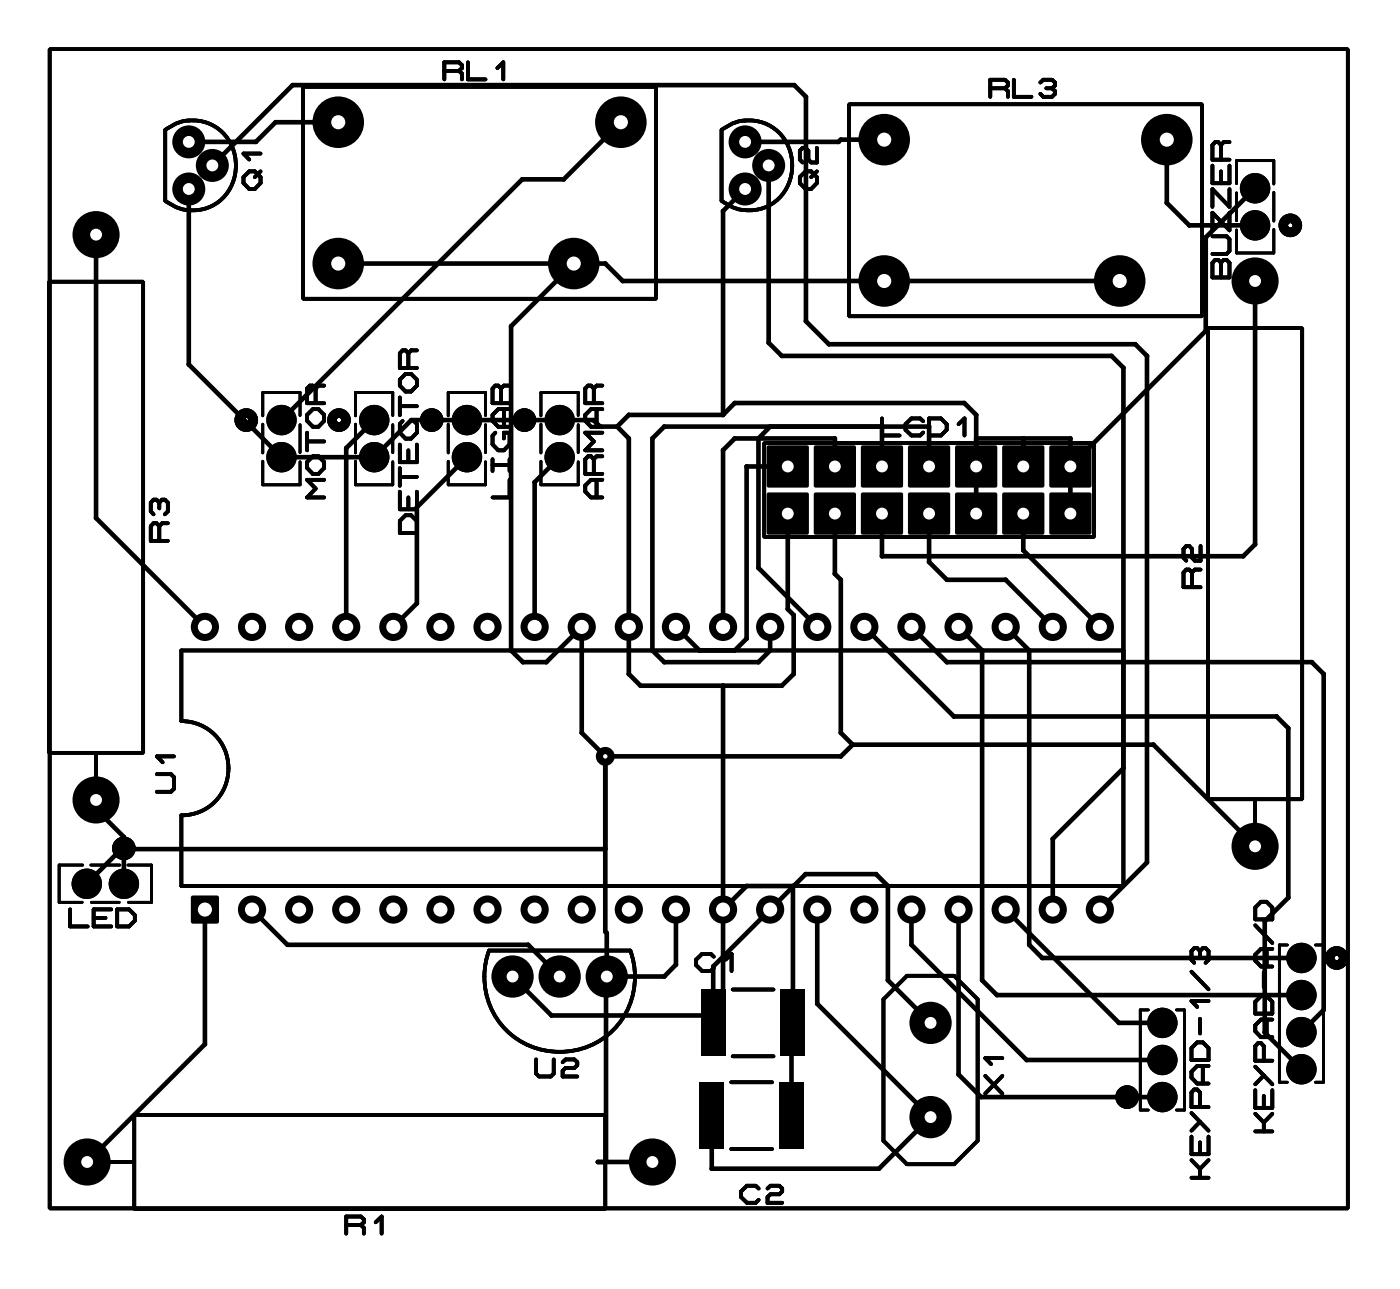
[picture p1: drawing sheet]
<svg xmlns="http://www.w3.org/2000/svg" width="75mm" height="69mm" viewBox="0 0 75 69" stroke-linecap="round" stroke-linejoin="round" font-family="sans-serif">
<path d="M37.7 58.3h1.3v3.6h-1.3zM37.8 53.3h1.3v3.6h-1.3zM42 58.3h1.3v3.6h-1.3zM42.1 53.3h1.3v3.6h-1.3z" fill="#000"/>
<g fill="none" stroke="#000" stroke-width=".2">
<path d="M2.6 15.2h5.1v25.4h-5.1zM2.7 2.6h70v62.5h-70zM5.2 13.9v1.3M8.9 7a2.38 2.38 0 0 1 3.8 1.8 2.38 2.38 0 0 1-3.7 2.1l-.1-.1zM13.1 9.5l.3-.3h.3l.3 .3v.4l-.3 .3h-.3l-.3-.3zM14 9.2l-.3 .3M14 8.3h-.9l.3 .3M16.3 4.7h19.1v11.4h-19.1zM22 19l-.1-.1h-.2l-.1 .1v.8h.9M22 19v.8M22.5 18.9h-.3l-.2 .1M24 3.8h.7"/>
<path d="M24.7 3.8l.2-.1v-.2l-.2-.1h-.7v.9M24.7 3.8l.2 .2v.3M25.2 3.4v.9h1M26.8 3.7l.3-.3v.9M38.9 7a2.38 2.38 0 0 1 3.8 1.8 2.38 2.38 0 0 1-3.7 2.1l-.1-.1zM43.4 9.2h.3l.3 .3v.4l-.3 .3h-.3l-.3-.3v-.4zM44 8v.8h-.3l-.1-.2v-.5l-.2-.1h-.1l-.2 .1v.5l.2 .2M44 9.2l-.3 .3M45.8 5.6h19v11.4h-19zM53.4 4.8h.8M54.2 4.8l.1-.2v-.2l-.1-.1h-.8v.9M54.2 4.8l.1 .1v.3"/>
<path d="M54.7 4.3v.9h.9M56.1 4.4l.2-.1h.4l.2 .1v.2l-.2 .2M56.4 4.8h.3M56.7 4.8l.2 .1v.2l-.2 .1h-.4l-.2-.1M65.1 17.7h5.1v25.4h-5.1zM65.4 8.9v1h.9v-1M65.4 12.7h.7l.2 .2v.6l-.2 .2h-.7M65.5 14h.2l.1 .2 .2-.2h.1l.2 .2v.8h-.9v-.8zM65.8 7.8l-.1-.1h-.2l-.1 .1v.8h.9M65.8 7.8v.8M65.8 9.2v.7M65.8 14.2v.8"/>
<path d="M66.3 10.2v.9l-.9-.9v.9M66.3 11.5v.9l-.9-.9v.9M66.3 7.7h-.3l-.2 .1M67.7 16.4v1.3M8.6 28.4l-.2-.2h-.1l-.2 .2v.8h.9M8.6 27.1l-.2-.2h-.1l-.2 .2v.5l.2 .1M8.6 27.1v.3M8.6 28.4v.8M8.6 27.1l.1-.2h.2l.1 .2v.5l-.1 .1M9 28.2h-.3l-.1 .2M9.8 35.1h50.8v12.7h-50.8v-3.8a2.54 2.54 0 0 0 2.5-2.6 2.54 2.54 0 0 0-2.5-2.5zM16.6 24.9l.3-.3h.3l.3 .3v.3l-.3 .3h-.3l-.3-.3z"/>
<path d="M16.6 22.4l.3-.3h.3l.3 .3v.3l-.3 .3h-.3l-.3-.3zM16.6 23.3v1M16.6 23.8h.9M17 20.9l-.1-.1h-.2l-.1 .1v.8h.9M17 20.9v.8M17.5 25.9h-.9l.4 .4-.4 .5h.9M17.5 20.8h-.3l-.2 .1M21.6 28.1l.3-.3h.3l.3 .3v.6h-.9zM21.6 21.4v1M21.6 24v.9h.9v-.9M21.6 25.2v1M21.6 26.5v1h.9v-1"/>
<path d="M21.6 25.7h.9M21.6 21.9h.9M21.7 22.7l-.1 .2v.4l.3 .3h.3l.3-.3v-.4l-.2-.2M21.9 20.2h.3l.3 .3v.3l-.3 .3h-.3l-.3-.3v-.3zM22 24.3v.6M22 26.8v.7M26.6 24.8v.6M26.6 25.1h.9M26.7 23.3l-.1 .2v.5l.3 .3h.3l.3-.3v-.7h-.3v.3M27 20.9l-.1-.1h-.2l-.1 .1v.8h.9M27 20.9v.8M27.2 22.1v.9"/>
<path d="M27.5 25.9v.9h-.9M27.5 22.1h-.6l-.3 .3v.3l.3 .3h.6M27.5 20.8h-.3l-.2 .1M27.5 24.8v.6M32 20.9l-.1-.1h-.2l-.1 .1v.8h.9M32 24.8l-.1-.2h-.2l-.1 .2v.7h.9M32 20.9v.8M32 24.8v.7M32.2 22.1v.9M32.2 25.9v.9M32.5 25.9h-.6l-.3 .3v.3l.3 .3h.6M32.5 22.1h-.6l-.3 .3v.3l.3 .3h.6"/>
<path d="M32.5 24.6h-.3l-.2 .2M32.5 23.3h-.9l.4 .5-.4 .5h.9M32.5 20.8h-.3l-.2 .1M41.2 23.9h17.8v5.1h-17.8zM47.6 22.6v.9h.9M49.8 22.7l-.2-.1h-.5l-.3 .3v.3l.3 .3h.5l.2-.2M50.1 22.6h.6l.3 .3v.3l-.3 .3h-.6zM51.7 22.9l.3-.3v.9M64.3 30.9l-.2-.2h-.1l-.2 .2v.8h.9M64.3 30.9v.8M64.7 29.4v.8h-.3l-.1-.1v-.5l-.2-.2h-.1l-.2 .2v.5l.2 .1M64.7 30.7h-.3l-.1 .2"/>
<path d="M3.8 49v.9h.9M5 49.5h.7M5.2 40.6v1.3M6 49h-1v.9h1M6.3 49h.7l.3 .3v.3l-.3 .3h-.7zM8.5 41.7h.7l.2 .2v.6l-.2 .2h-.7M9.4 40.8h-.9l.3 .3M26.4 51.2h7.6a4.1 4.1 0 0 1-3.8 5.5 4.1 4.1 0 0 1-3.8-5.5zM28.9 57.1v.8l.2 .1h.6l.2-.1v-.8M30.3 57.3l.2-.2h.5l.1 .2v.1l-.1 .2h-.5l-.2 .1v.3h.8M38.5 51.6l-.2-.2h-.4l-.4 .3v.3l.4 .3h.4l.2-.1M39.1 51.7l.3-.3v.9"/>
<path d="M39.4 58.3h2.2M39.5 56.9h2.2M39.5 53.3h2.2M47.6 53.9l1.3-1.3h2.5l1.3 1.3v7.6l-1.3 1.3h-2.5l-1.3-1.3zM53.1 58l.9 1M54 58l-.9 1M54 57h-.9l.3 .4M64.2 52.4l1 .9M64.6 56.2h.3l.3 .3v.6h-1v-.6zM64.7 51.3v.3M64.7 54.9v.8M64.7 59.7v-.8l-.1-.2h-.2l-.2 .2v.8h1"/>
<path d="M64.7 51.3l.2-.2h.1l.2 .2v.4l-.2 .2M64.7 51.3l-.1-.2h-.2l-.2 .2v.4l.2 .2M64.9 57.5v.9M65.2 54h-1l.4 .3M65.2 57.5h-.6l-.4 .3v.3l.4 .3h.6M67.7 43.1v1.3M67.7 54l.3-.3h.3l.3 .3v.6h-.9zM67.7 58.8v.9h.9v-.9M67.7 57.5l.9 1M67.7 49.9l.9 .9M68 48.6h.3l.3 .3v.7h-.9v-.7zM68.1 57.2v-.8l-.1-.2h-.2l-.1 .2v.8h.9"/>
<path d="M68.1 52.4v.8M68.1 59.1v.6M68.1 58l-.4 .5M68.3 51.2v.9M68.3 55v.9M68.6 51.2h-.6l-.3 .3v.3l.3 .3h.6M68.6 55h-.6l-.3 .3v.3l.3 .3h.6M6 62.6h1.2M7.2 60.1h25.4v5.1h-25.4zM18.7 66h.8M19.5 66l.1-.1v-.2l-.1-.1h-.8v.9M19.5 66l.1 .2v.3"/>
<path d="M20.3 65.9l.3-.3v.9M32.6 62.6h1.3M39.4 61.9h2.2M40.9 64.1l-.2-.2h-.4l-.3 .3v.3l.3 .3h.4l.2-.1M41.4 64.1l.1-.2h.5l.2 .2v.1l-.2 .2h-.5l-.1 .1v.3h.8M64.2 63.5h1M64.2 62.5l.5 .5M64.2 61.3v.9h1v-.9M64.2 60l1 1M64.7 61.6v.6M64.7 63v.5M64.7 60.5l-.5 .5"/>
<path d="M65.2 62.5l-.5 .5M67.7 61h.9M67.7 60l.4 .5M68.1 60.5v.5M68.6 60l-.5 .5"/>
</g>
<g fill="none" stroke="#000" stroke-width=".51">
<circle cx="69.6" cy="12.1" r=".38"/>
<circle cx="13.3" cy="22.6" r=".38"/>
<circle cx="18.3" cy="22.6" r=".38"/>
<circle cx="23.3" cy="22.6" r=".38"/>
<circle cx="28.3" cy="22.6" r=".38"/>
<circle cx="6.7" cy="45.7" r=".38"/>
<circle cx="60.8" cy="59.1" r=".38"/>
<circle cx="72.1" cy="51.6" r=".38"/>
</g>
<g fill="none" stroke="#000" stroke-width=".15">
<path d="M66.7 9.9v-1.2h2v1.2M66.7 10.4v1.5M68.7 10.4v1.5M68.7 12.4v1.2h-2v-1.2M14.2 24.9v1.2h2v-1.2M14.2 22.9v1.5M16.2 22.4v-1.2h-2v1.2M16.2 22.9v1.5M19.2 24.9v1.2h2v-1.2M19.2 22.9v1.5M21.2 22.4v-1.2h-2v1.2M21.2 22.9v1.5"/>
<path d="M24.2 24.9v1.2h2v-1.2M24.2 22.9v1.5M26.2 22.4v-1.2h-2v1.2M26.2 22.9v1.5M29.2 22.9v1.5M29.2 24.9v1.2h2v-1.2M31.2 22.4v-1.2h-2v1.2M31.2 22.9v1.5M4.5 46.6h-1.3v2h1.2M4.9 46.6h1.6M4.9 48.6h1.5M6.9 46.6h1.3v2h-1.3"/>
<path d="M61.9 54.4h-.4v5.4h.4M63.4 54.4h.5v5.4h-.5M69.4 50.9h-.4v7.4h.4M70.9 50.9h.5v7.4h-.5"/>
</g>
<g fill="#000">
<path d="M41.4 26.6h2.2v2.2h-2.2z" fill-rule="evenodd"/>
<path d="M41.4 24h2.2v2.3h-2.2z" fill-rule="evenodd"/>
<path d="M43.9 26.6h2.2v2.2h-2.2z" fill-rule="evenodd"/>
<path d="M43.9 24h2.2v2.3h-2.2z" fill-rule="evenodd"/>
<path d="M46.4 26.6h2.3v2.2h-2.3z" fill-rule="evenodd"/>
<path d="M46.4 24h2.3v2.3h-2.3z" fill-rule="evenodd"/>
<path d="M49 26.6h2.2v2.2h-2.2z" fill-rule="evenodd"/>
<path d="M49 24h2.2v2.3h-2.2z" fill-rule="evenodd"/>
<path d="M51.5 26.6h2.2v2.2h-2.2z" fill-rule="evenodd"/>
<path d="M51.5 24h2.2v2.3h-2.2z" fill-rule="evenodd"/>
<path d="M54.1 26.6h2.2v2.2h-2.2z" fill-rule="evenodd"/>
<path d="M54.1 24h2.2v2.3h-2.2z" fill-rule="evenodd"/>
<path d="M56.6 26.6h2.2v2.2h-2.2z" fill-rule="evenodd"/>
<path d="M56.6 24h2.2v2.3h-2.2z" fill-rule="evenodd"/>
<path d="M10.3 48.3h1.5v1.5h-1.5z" fill-rule="evenodd"/>
<path d="M37.7 58.3h1.3v3.6h-1.3z" fill-rule="evenodd"/>
<path d="M37.8 53.3h1.3v3.6h-1.3z" fill-rule="evenodd"/>
<path d="M42 58.3h1.3v3.6h-1.3z" fill-rule="evenodd"/>
<path d="M42.1 53.3h1.3v3.6h-1.3z" fill-rule="evenodd"/>
<circle cx="5.2" cy="12.7" r="1.27"/>
<circle cx="10.2" cy="7.7" r=".89"/>
<circle cx="10.2" cy="10.2" r=".89"/>
<circle cx="10.2" cy="19.6" r=".12"/>
<circle cx="11.4" cy="8.9" r=".89"/>
<circle cx="13.8" cy="7.6" r=".12"/>
<circle cx="14.9" cy="6.6" r=".12"/>
<circle cx="15.8" cy="4.6" r=".12"/>
<circle cx="18.2" cy="6.6" r="1.39"/>
<circle cx="18.2" cy="14.2" r="1.39"/>
<circle cx="27.6" cy="17.6" r=".12"/>
<circle cx="28.2" cy="9.7" r=".12"/>
<circle cx="30.4" cy="9.7" r=".12"/>
<circle cx="30.9" cy="14.2" r="1.39"/>
<circle cx="32.6" cy="14.2" r=".12"/>
<circle cx="33.5" cy="6.6" r="1.39"/>
<circle cx="33.6" cy="15.1" r=".12"/>
<circle cx="39" cy="11.4" r=".12"/>
<circle cx="40.2" cy="10.2" r=".89"/>
<circle cx="40.2" cy="7.7" r=".89"/>
<circle cx="41.4" cy="8.9" r=".89"/>
<circle cx="41.4" cy="18.5" r=".12"/>
<circle cx="42.2" cy="19.2" r=".12"/>
<circle cx="42.8" cy="4.6" r=".12"/>
<circle cx="43.5" cy="17.3" r=".12"/>
<circle cx="43.5" cy="5.2" r=".12"/>
<circle cx="44.7" cy="18.6" r=".12"/>
<circle cx="45.2" cy="7.6" r=".12"/>
<circle cx="45.3" cy="7.5" r=".12"/>
<circle cx="47.7" cy="7.5" r="1.39"/>
<circle cx="47.7" cy="15.2" r="1.39"/>
<circle cx="59.9" cy="19.2" r=".12"/>
<circle cx="60.4" cy="15.2" r="1.39"/>
<circle cx="60.6" cy="19.8" r=".12"/>
<circle cx="61.2" cy="18.6" r=".12"/>
<circle cx="61.8" cy="19.2" r=".12"/>
<circle cx="62.9" cy="7.5" r="1.39"/>
<circle cx="62.9" cy="10.9" r=".12"/>
<circle cx="64.1" cy="12.1" r=".12"/>
<circle cx="65" cy="17.8" r=".12"/>
<circle cx="65" cy="12.8" r=".12"/>
<circle cx="67.7" cy="15.2" r="1.27"/>
<circle cx="67.7" cy="12.2" r=".82"/>
<circle cx="67.7" cy="10.2" r=".82"/>
<circle cx="5.2" cy="27.9" r=".12"/>
<circle cx="11" cy="33.8" r=".76"/>
<circle cx="13.6" cy="33.8" r=".76"/>
<circle cx="15.2" cy="22.7" r=".82"/>
<circle cx="15.2" cy="24.7" r=".82"/>
<circle cx="16.1" cy="33.8" r=".76"/>
<circle cx="18.7" cy="33.8" r=".76"/>
<circle cx="18.7" cy="24.2" r=".12"/>
<circle cx="20.2" cy="22.7" r=".82"/>
<circle cx="20.2" cy="24.7" r=".82"/>
<circle cx="21.2" cy="33.8" r=".76"/>
<circle cx="22.2" cy="22.6" r=".12"/>
<circle cx="22.5" cy="32.5" r=".12"/>
<circle cx="22.5" cy="27.3" r=".12"/>
<circle cx="23.7" cy="33.8" r=".76"/>
<circle cx="25.2" cy="22.7" r=".82"/>
<circle cx="25.2" cy="24.7" r=".82"/>
<circle cx="26.3" cy="33.8" r=".76"/>
<circle cx="27.6" cy="35.1" r=".12"/>
<circle cx="28.2" cy="35.7" r=".12"/>
<circle cx="28.8" cy="33.8" r=".76"/>
<circle cx="28.8" cy="26" r=".12"/>
<circle cx="29.5" cy="35.7" r=".12"/>
<circle cx="30.2" cy="22.7" r=".82"/>
<circle cx="30.2" cy="24.7" r=".82"/>
<circle cx="31.4" cy="33.8" r=".76"/>
<circle cx="31.4" cy="39.5" r=".12"/>
<circle cx="32" cy="22.6" r=".12"/>
<circle cx="32.4" cy="23" r=".12"/>
<circle cx="33.3" cy="23" r=".12"/>
<circle cx="33.9" cy="33.8" r=".76"/>
<circle cx="33.9" cy="23.6" r=".12"/>
<circle cx="33.9" cy="36.3" r=".12"/>
<circle cx="33.9" cy="22.4" r=".12"/>
<circle cx="34.5" cy="37" r=".12"/>
<circle cx="35.2" cy="23.6" r=".12"/>
<circle cx="35.2" cy="35.1" r=".12"/>
<circle cx="35.8" cy="23" r=".12"/>
<circle cx="35.8" cy="35.7" r=".12"/>
<circle cx="36.4" cy="33.8" r=".76"/>
<circle cx="37.7" cy="35.1" r=".12"/>
<circle cx="39" cy="33.8" r=".76"/>
<circle cx="39" cy="22.4" r=".12"/>
<circle cx="39" cy="37" r=".12"/>
<circle cx="39" cy="24.3" r=".12"/>
<circle cx="39.6" cy="23.6" r=".12"/>
<circle cx="39.6" cy="35.1" r=".12"/>
<circle cx="39.6" cy="21.7" r=".12"/>
<circle cx="40.3" cy="25.1" r=".12"/>
<circle cx="40.3" cy="34.4" r=".12"/>
<circle cx="40.9" cy="35.7" r=".12"/>
<circle cx="40.9" cy="23.6" r=".12"/>
<circle cx="40.9" cy="30.6" r=".12"/>
<circle cx="41.5" cy="33.8" r=".76"/>
<circle cx="41.5" cy="23" r=".12"/>
<circle cx="41.5" cy="35.1" r=".12"/>
<circle cx="42.2" cy="37" r=".12"/>
<circle cx="42.5" cy="32.8" r=".12"/>
<circle cx="42.8" cy="33.2" r=".12"/>
<circle cx="42.8" cy="36.3" r=".12"/>
<circle cx="44.1" cy="33.8" r=".76"/>
<circle cx="45" cy="23.6" r=".12"/>
<circle cx="45" cy="30.9" r=".12"/>
<circle cx="45.3" cy="31.3" r=".12"/>
<circle cx="45.3" cy="39.5" r=".12"/>
<circle cx="46.6" cy="33.8" r=".76"/>
<circle cx="47.6" cy="23" r=".12"/>
<circle cx="47.6" cy="30" r=".12"/>
<circle cx="49.1" cy="33.8" r=".76"/>
<circle cx="50.1" cy="23" r=".12"/>
<circle cx="50.1" cy="30.3" r=".12"/>
<circle cx="51.1" cy="31.3" r=".12"/>
<circle cx="51.1" cy="35.7" r=".12"/>
<circle cx="51.4" cy="38.6" r=".12"/>
<circle cx="51.7" cy="33.8" r=".76"/>
<circle cx="52" cy="21.7" r=".12"/>
<circle cx="52.6" cy="22.4" r=".12"/>
<circle cx="52.6" cy="23.6" r=".12"/>
<circle cx="53" cy="35.1" r=".12"/>
<circle cx="54.2" cy="33.8" r=".76"/>
<circle cx="54.2" cy="31.3" r=".12"/>
<circle cx="55.2" cy="23.6" r=".12"/>
<circle cx="55.2" cy="29.7" r=".12"/>
<circle cx="55.5" cy="35.1" r=".12"/>
<circle cx="56.8" cy="33.8" r=".76"/>
<circle cx="57.7" cy="23.6" r=".12"/>
<circle cx="59.3" cy="33.8" r=".76"/>
<circle cx="67" cy="30" r=".12"/>
<circle cx="67.7" cy="29.3" r=".12"/>
<circle cx="68.8" cy="38.6" r=".12"/>
<circle cx="69.5" cy="39.3" r=".12"/>
<circle cx="70.7" cy="35.7" r=".12"/>
<circle cx="71.4" cy="36.3" r=".12"/>
<circle cx="4.7" cy="47.7" r=".82"/>
<circle cx="4.7" cy="43.1" r=".12"/>
<circle cx="5.2" cy="43.1" r="1.27"/>
<circle cx="6.5" cy="45.8" r=".12"/>
<circle cx="6.7" cy="47.7" r=".82"/>
<circle cx="6.7" cy="45.1" r=".12"/>
<circle cx="11" cy="56.3" r=".12"/>
<circle cx="13.6" cy="49" r=".76"/>
<circle cx="15.5" cy="50.9" r=".12"/>
<circle cx="16.1" cy="49" r=".76"/>
<circle cx="18.7" cy="49" r=".76"/>
<circle cx="21.2" cy="49" r=".76"/>
<circle cx="23.7" cy="49" r=".76"/>
<circle cx="26.3" cy="49" r=".76"/>
<circle cx="27.6" cy="52.7" r="1.14"/>
<circle cx="28.5" cy="50.9" r=".12"/>
<circle cx="28.8" cy="49" r=".76"/>
<circle cx="29.7" cy="54.7" r=".12"/>
<circle cx="30.2" cy="52.7" r="1.14"/>
<circle cx="31.4" cy="49" r=".76"/>
<circle cx="32.6" cy="40.8" r=".51"/>
<circle cx="32.6" cy="40.8" r=".38"/>
<circle cx="32.6" cy="50.2" r=".12"/>
<circle cx="32.6" cy="45.8" r=".12"/>
<circle cx="32.7" cy="52.6" r=".12"/>
<circle cx="32.7" cy="52.7" r="1.14"/>
<circle cx="32.7" cy="50.3" r=".12"/>
<circle cx="33.9" cy="49" r=".76"/>
<circle cx="35.8" cy="52.6" r=".12"/>
<circle cx="36.4" cy="49" r=".76"/>
<circle cx="36.4" cy="52" r=".12"/>
<circle cx="38.4" cy="54.7" r=".12"/>
<circle cx="38.5" cy="52.1" r=".12"/>
<circle cx="39" cy="49" r=".76"/>
<circle cx="39" cy="54.1" r=".12"/>
<circle cx="40.3" cy="47.8" r=".12"/>
<circle cx="41.5" cy="49" r=".76"/>
<circle cx="42.7" cy="55.1" r=".12"/>
<circle cx="42.8" cy="47.8" r=".12"/>
<circle cx="43.4" cy="47.1" r=".12"/>
<circle cx="44.1" cy="49" r=".76"/>
<circle cx="44.1" cy="54.1" r=".12"/>
<circle cx="45.3" cy="40.8" r=".12"/>
<circle cx="46" cy="40.1" r=".12"/>
<circle cx="46.6" cy="49" r=".76"/>
<circle cx="47.2" cy="47.1" r=".12"/>
<circle cx="47.9" cy="47.8" r=".12"/>
<circle cx="47.9" cy="52.8" r=".12"/>
<circle cx="49.1" cy="49" r=".76"/>
<circle cx="49.1" cy="50.9" r=".12"/>
<circle cx="50.2" cy="55.2" r="1.14"/>
<circle cx="51.7" cy="49" r=".76"/>
<circle cx="51.7" cy="57.9" r=".12"/>
<circle cx="52.9" cy="59.1" r=".12"/>
<circle cx="53" cy="52.8" r=".12"/>
<circle cx="53.8" cy="53.6" r=".12"/>
<circle cx="54.2" cy="49" r=".76"/>
<circle cx="55.4" cy="57.1" r=".12"/>
<circle cx="55.5" cy="50.9" r=".12"/>
<circle cx="56.2" cy="51.6" r=".12"/>
<circle cx="56.8" cy="49" r=".76"/>
<circle cx="56.8" cy="45.2" r=".12"/>
<circle cx="59.3" cy="49" r=".76"/>
<circle cx="60.3" cy="55.1" r=".12"/>
<circle cx="60.6" cy="41.4" r=".12"/>
<circle cx="61.8" cy="46.5" r=".12"/>
<circle cx="62.2" cy="40.1" r=".12"/>
<circle cx="62.7" cy="57.2" r=".82"/>
<circle cx="62.7" cy="59.2" r=".82"/>
<circle cx="62.7" cy="55.2" r=".82"/>
<circle cx="67.7" cy="45.6" r="1.27"/>
<circle cx="68.2" cy="49.7" r=".12"/>
<circle cx="68.2" cy="55.7" r=".12"/>
<circle cx="69.5" cy="48.4" r=".12"/>
<circle cx="70.2" cy="51.7" r=".82"/>
<circle cx="70.2" cy="53.7" r=".82"/>
<circle cx="70.2" cy="55.7" r=".82"/>
<circle cx="70.2" cy="57.7" r=".82"/>
<circle cx="71.4" cy="54.4" r=".12"/>
<circle cx="4.7" cy="62.7" r="1.27"/>
<circle cx="32.2" cy="62.6" r=".12"/>
<circle cx="32.7" cy="62.6" r=".12"/>
<circle cx="35.2" cy="62.7" r="1.27"/>
<circle cx="38.4" cy="63" r=".12"/>
<circle cx="47.4" cy="63" r=".12"/>
<circle cx="50.2" cy="60.2" r="1.14"/>
</g>
<g fill="none" stroke="#000" stroke-width=".25">
<path d="M5.2 12.6v15.3l5.8 5.9M10.2 10.2v9.4l5 5h5l2-2h9.8l.4 .4h.9M11.4 8.9l4.4-4.3h27l.7 .6v12.1l1.2 1.3h16.5l.6 .6v27.3l-2.5 2.5M18.2 6.6h-3.3l-1.1 1h-3.6M18.2 14.2h14.4l1 .9h26.8M30.9 14.2l-3.3 3.4v17.5l.6 .6h1.3l1.9-1.9v5.7l1.2 1.3M33.5 6.6l-3.1 3.1h-2.2l-13 12.9M40.2 10.2l-1.2 1.2v11M41.4 8.9v9.6l.8 .7h17.7l.7 .6v21.6l-3.8 3.8v3.8M47.7 7.5h-2.4l-.1 .1h-5M62.9 7.5v3.4l1.2 1.2h3.6M67.7 15.1v14.2l-.7 .7h-19.4v-2.3"/>
<path d="M67.7 10.1l-2.7 2.7v5l-7.3 7.3M20.2 22.6l-1.5 1.6v9.6M25.2 24.6l-2.7 2.7v5.2l-1.3 1.3M30.2 24.6l-1.4 1.4v7.8M33.3 23l.6 .6v12.7l.6 .7h7.7l.6-.7v-3.1l-.3-.4v-5.1M39 22.4l.6-.7h12.4l.6 .7v5.3M39 37v17.1l-.6 .6h-8.7l-2.1-2.1M39 22.4h-5.1l-.6 .6M41.5 23l-.6 .6v7l3.2 3.2M42.5 25.1h-2.2v9.3l-.7 .7h-1.9l-1.3-1.3M45 25.1v-1.5h-5.4l-.6 .7v9.5M45 27.7v3.2l.3 .4v8.2l.7 .6"/>
<path d="M46.6 33.8l4.8 4.8h17.4l.7 .7v9.1l-1.3 1.3v6l2 1.9M47.6 23v2.1M49.1 33.8l2 1.9h19.6l.7 .6v18.1l-1.2 1.2M50.1 25.1v-2.1h-14.3l-.6 .6v11.5l.6 .6h5.1l.6-.6v-1.3M50.1 27.7v2.6l1 1h3.1l2.6 2.5M51.7 33.8l1.3 1.3v17.7l.8 .8h16.4M52.6 23.6h5.1v4.1M54.2 33.8l1.3 1.3v15.8l.7 .7h14M55.2 23.6v1.5M55.2 27.7v2l4.1 4.1M5.2 43.1h-.5l2 2v2.5M11 49v7.3l-6.3 6.3"/>
<path d="M13.6 49l1.9 1.9h13l1.7 1.7M32.6 40.8v9.4l.1 .1v2.3M32.6 45.8h-26.1l-1.8 1.8M36.4 49v3l-.6 .6h-3.1v10M38.5 55.1v-3l4.9-5h3.8l.7 .7v5l2.3 2.3M39 49l1.3-1.2h2.5l-.1 12.3M44.1 49v5.1l6.1 6.1-2.8 2.8h-9v-2.9M46 40.1h16.2l5.5 5.5M46 40.1l-.7 .7h-12.7M49.1 49v1.9l6.3 6.2h7.3M51.7 49v8.9l1.2 1.2h9.8M54.2 49l6.1 6.1h2.4"/>
<path d="M32.2 62.6h3"/>
</g>
<circle cx="32.6" cy="40.8" r=".12" fill="#fff"/>
<path d="M10.4 48.4h1.3v1.3h-1.3z" fill="#000"/>
<circle cx="11" cy="49" r=".38" fill="#fff"/>
<circle cx="13.6" cy="49" r=".63" fill="#000"/>
<circle cx="13.6" cy="49" r=".38" fill="#fff"/>
<circle cx="16.1" cy="49" r=".63" fill="#000"/>
<circle cx="16.1" cy="49" r=".38" fill="#fff"/>
<circle cx="18.7" cy="49" r=".63" fill="#000"/>
<circle cx="18.7" cy="49" r=".38" fill="#fff"/>
<circle cx="21.2" cy="49" r=".63" fill="#000"/>
<circle cx="21.2" cy="49" r=".38" fill="#fff"/>
<circle cx="23.7" cy="49" r=".63" fill="#000"/>
<circle cx="23.7" cy="49" r=".38" fill="#fff"/>
<circle cx="26.3" cy="49" r=".63" fill="#000"/>
<circle cx="26.3" cy="49" r=".38" fill="#fff"/>
<circle cx="28.8" cy="49" r=".63" fill="#000"/>
<circle cx="28.8" cy="49" r=".38" fill="#fff"/>
<circle cx="31.4" cy="49" r=".63" fill="#000"/>
<circle cx="31.4" cy="49" r=".38" fill="#fff"/>
<circle cx="33.9" cy="49" r=".63" fill="#000"/>
<circle cx="33.9" cy="49" r=".38" fill="#fff"/>
<circle cx="36.4" cy="49" r=".63" fill="#000"/>
<circle cx="36.4" cy="49" r=".38" fill="#fff"/>
<circle cx="39" cy="49" r=".63" fill="#000"/>
<circle cx="39" cy="49" r=".38" fill="#fff"/>
<circle cx="41.5" cy="49" r=".63" fill="#000"/>
<circle cx="41.5" cy="49" r=".38" fill="#fff"/>
<circle cx="44.1" cy="49" r=".63" fill="#000"/>
<circle cx="44.1" cy="49" r=".38" fill="#fff"/>
<circle cx="46.6" cy="49" r=".63" fill="#000"/>
<circle cx="46.6" cy="49" r=".38" fill="#fff"/>
<circle cx="49.1" cy="49" r=".63" fill="#000"/>
<circle cx="49.1" cy="49" r=".38" fill="#fff"/>
<circle cx="51.7" cy="49" r=".63" fill="#000"/>
<circle cx="51.7" cy="49" r=".38" fill="#fff"/>
<circle cx="54.2" cy="49" r=".63" fill="#000"/>
<circle cx="54.2" cy="49" r=".38" fill="#fff"/>
<circle cx="56.8" cy="49" r=".63" fill="#000"/>
<circle cx="56.8" cy="49" r=".38" fill="#fff"/>
<circle cx="59.3" cy="49" r=".63" fill="#000"/>
<circle cx="59.3" cy="49" r=".38" fill="#fff"/>
<circle cx="59.3" cy="33.8" r=".63" fill="#000"/>
<circle cx="59.3" cy="33.8" r=".38" fill="#fff"/>
<circle cx="56.8" cy="33.8" r=".63" fill="#000"/>
<circle cx="56.8" cy="33.8" r=".38" fill="#fff"/>
<circle cx="54.2" cy="33.8" r=".63" fill="#000"/>
<circle cx="54.2" cy="33.8" r=".38" fill="#fff"/>
<circle cx="51.7" cy="33.8" r=".63" fill="#000"/>
<circle cx="51.7" cy="33.8" r=".38" fill="#fff"/>
<circle cx="49.1" cy="33.8" r=".63" fill="#000"/>
<circle cx="49.1" cy="33.8" r=".38" fill="#fff"/>
<circle cx="46.6" cy="33.8" r=".63" fill="#000"/>
<circle cx="46.6" cy="33.8" r=".38" fill="#fff"/>
<circle cx="44.1" cy="33.8" r=".63" fill="#000"/>
<circle cx="44.1" cy="33.8" r=".38" fill="#fff"/>
<circle cx="41.5" cy="33.8" r=".63" fill="#000"/>
<circle cx="41.5" cy="33.8" r=".38" fill="#fff"/>
<circle cx="39" cy="33.8" r=".63" fill="#000"/>
<circle cx="39" cy="33.8" r=".38" fill="#fff"/>
<circle cx="36.4" cy="33.8" r=".63" fill="#000"/>
<circle cx="36.4" cy="33.8" r=".38" fill="#fff"/>
<circle cx="33.9" cy="33.8" r=".63" fill="#000"/>
<circle cx="33.9" cy="33.8" r=".38" fill="#fff"/>
<circle cx="31.4" cy="33.8" r=".63" fill="#000"/>
<circle cx="31.4" cy="33.8" r=".38" fill="#fff"/>
<circle cx="28.8" cy="33.8" r=".63" fill="#000"/>
<circle cx="28.8" cy="33.8" r=".38" fill="#fff"/>
<circle cx="26.3" cy="33.8" r=".63" fill="#000"/>
<circle cx="26.3" cy="33.8" r=".38" fill="#fff"/>
<circle cx="23.7" cy="33.8" r=".63" fill="#000"/>
<circle cx="23.7" cy="33.8" r=".38" fill="#fff"/>
<circle cx="21.2" cy="33.8" r=".63" fill="#000"/>
<circle cx="21.2" cy="33.8" r=".38" fill="#fff"/>
<circle cx="18.7" cy="33.8" r=".63" fill="#000"/>
<circle cx="18.7" cy="33.8" r=".38" fill="#fff"/>
<circle cx="16.1" cy="33.8" r=".63" fill="#000"/>
<circle cx="16.1" cy="33.8" r=".38" fill="#fff"/>
<circle cx="13.6" cy="33.8" r=".63" fill="#000"/>
<circle cx="13.6" cy="33.8" r=".38" fill="#fff"/>
<circle cx="11" cy="33.8" r=".63" fill="#000"/>
<circle cx="11" cy="33.8" r=".38" fill="#fff"/>
<circle cx="35.2" cy="62.7" r="1.14" fill="#000"/>
<circle cx="35.2" cy="62.6" r=".32" fill="#fff"/>
<circle cx="4.7" cy="62.7" r="1.14" fill="#000"/>
<circle cx="4.7" cy="62.6" r=".32" fill="#fff"/>
<circle cx="18.2" cy="14.2" r="1.27" fill="#000"/>
<circle cx="18.2" cy="14.2" r=".38" fill="#fff"/>
<circle cx="18.2" cy="6.6" r="1.27" fill="#000"/>
<circle cx="18.2" cy="6.6" r=".38" fill="#fff"/>
<circle cx="33.5" cy="6.6" r="1.27" fill="#000"/>
<circle cx="33.5" cy="6.6" r=".38" fill="#fff"/>
<circle cx="30.9" cy="14.2" r="1.27" fill="#000"/>
<circle cx="30.9" cy="14.2" r=".38" fill="#fff"/>
<circle cx="47.7" cy="15.2" r="1.27" fill="#000"/>
<circle cx="47.7" cy="15.1" r=".38" fill="#fff"/>
<circle cx="47.7" cy="7.5" r="1.27" fill="#000"/>
<circle cx="47.7" cy="7.5" r=".38" fill="#fff"/>
<circle cx="62.9" cy="7.5" r="1.27" fill="#000"/>
<circle cx="62.9" cy="7.5" r=".38" fill="#fff"/>
<circle cx="60.4" cy="15.2" r="1.27" fill="#000"/>
<circle cx="60.4" cy="15.1" r=".38" fill="#fff"/>
<circle cx="67.7" cy="45.6" r="1.14" fill="#000"/>
<circle cx="67.7" cy="45.6" r=".32" fill="#fff"/>
<circle cx="67.7" cy="15.2" r="1.14" fill="#000"/>
<circle cx="67.7" cy="15.1" r=".32" fill="#fff"/>
<path d="M41.5 26.7h2v2h-2z" fill="#000"/>
<circle cx="42.5" cy="27.7" r=".32" fill="#fff"/>
<path d="M44 26.7h2v2h-2z" fill="#000"/>
<circle cx="45" cy="27.7" r=".32" fill="#fff"/>
<path d="M46.5 26.7h2.1v2h-2.1z" fill="#000"/>
<circle cx="47.6" cy="27.7" r=".32" fill="#fff"/>
<path d="M49.1 26.7h2v2h-2z" fill="#000"/>
<circle cx="50.1" cy="27.7" r=".32" fill="#fff"/>
<path d="M51.6 26.7h2v2h-2z" fill="#000"/>
<circle cx="52.6" cy="27.7" r=".32" fill="#fff"/>
<path d="M54.2 26.7h2v2h-2z" fill="#000"/>
<circle cx="55.2" cy="27.7" r=".32" fill="#fff"/>
<path d="M56.7 26.7h2v2h-2z" fill="#000"/>
<circle cx="57.7" cy="27.7" r=".32" fill="#fff"/>
<path d="M56.7 24.1h2v2.1h-2z" fill="#000"/>
<circle cx="57.7" cy="25.1" r=".32" fill="#fff"/>
<path d="M54.2 24.1h2v2.1h-2z" fill="#000"/>
<circle cx="55.2" cy="25.1" r=".32" fill="#fff"/>
<path d="M51.6 24.1h2v2.1h-2z" fill="#000"/>
<circle cx="52.6" cy="25.1" r=".32" fill="#fff"/>
<path d="M49.1 24.1h2v2.1h-2z" fill="#000"/>
<circle cx="50.1" cy="25.1" r=".32" fill="#fff"/>
<path d="M46.5 24.1h2.1v2.1h-2.1z" fill="#000"/>
<circle cx="47.6" cy="25.1" r=".32" fill="#fff"/>
<path d="M44 24.1h2v2.1h-2z" fill="#000"/>
<circle cx="45" cy="25.1" r=".32" fill="#fff"/>
<path d="M41.5 24.1h2v2.1h-2z" fill="#000"/>
<circle cx="42.5" cy="25.1" r=".32" fill="#fff"/>
<circle cx="5.2" cy="12.7" r="1.14" fill="#000"/>
<circle cx="5.2" cy="12.6" r=".32" fill="#fff"/>
<circle cx="5.2" cy="43.1" r="1.14" fill="#000"/>
<circle cx="5.2" cy="43.1" r=".32" fill="#fff"/>
<circle cx="50.2" cy="55.2" r="1.01" fill="#000"/>
<circle cx="50.2" cy="55.1" r=".32" fill="#fff"/>
<circle cx="50.2" cy="60.2" r="1.01" fill="#000"/>
<circle cx="50.2" cy="60.2" r=".32" fill="#fff"/>
<circle cx="32.7" cy="52.7" r="1.01" fill="#000"/>
<circle cx="32.7" cy="52.6" r=".32" fill="#fff"/>
<circle cx="30.2" cy="52.7" r="1.01" fill="#000"/>
<circle cx="30.2" cy="52.6" r=".32" fill="#fff"/>
<circle cx="27.6" cy="52.7" r="1.01" fill="#000"/>
<circle cx="27.6" cy="52.6" r=".32" fill="#fff"/>
<g fill="#000">
<circle cx="10.2" cy="7.7" r=".76"/>
<circle cx="70.2" cy="51.7" r=".7"/>
<circle cx="70.2" cy="57.7" r=".7"/>
<circle cx="70.2" cy="53.7" r=".7"/>
<circle cx="70.2" cy="55.7" r=".7"/>
</g>
<circle cx="10.2" cy="7.6" r=".32" fill="#fff"/>
<circle cx="11.4" cy="8.9" r=".76" fill="#000"/>
<circle cx="11.4" cy="8.9" r=".32" fill="#fff"/>
<circle cx="10.2" cy="10.2" r=".76" fill="#000"/>
<circle cx="10.2" cy="10.2" r=".32" fill="#fff"/>
<circle cx="40.2" cy="7.7" r=".76" fill="#000"/>
<circle cx="40.2" cy="7.6" r=".32" fill="#fff"/>
<circle cx="41.4" cy="8.9" r=".76" fill="#000"/>
<circle cx="41.4" cy="8.9" r=".32" fill="#fff"/>
<circle cx="40.2" cy="10.2" r=".76" fill="#000"/>
<circle cx="40.2" cy="10.2" r=".32" fill="#fff"/>
<g fill="#000">
<circle cx="67.7" cy="10.2" r=".7"/>
<circle cx="67.7" cy="12.2" r=".7"/>
<circle cx="15.2" cy="24.7" r=".7"/>
<circle cx="15.2" cy="22.7" r=".7"/>
<circle cx="20.2" cy="24.7" r=".7"/>
<circle cx="20.2" cy="22.7" r=".7"/>
<circle cx="25.2" cy="24.7" r=".7"/>
<circle cx="25.2" cy="22.7" r=".7"/>
<circle cx="30.2" cy="24.7" r=".7"/>
<circle cx="30.2" cy="22.7" r=".7"/>
<circle cx="4.7" cy="47.7" r=".7"/>
<circle cx="6.7" cy="47.7" r=".7"/>
<circle cx="62.7" cy="59.2" r=".7"/>
<circle cx="62.7" cy="55.2" r=".7"/>
<circle cx="62.7" cy="57.2" r=".7"/>
</g>
<path d="M37.7 58.3h1.3v3.6h-1.3zM37.8 53.3h1.3v3.6h-1.3zM42 58.3h1.3v3.6h-1.3zM42.1 53.3h1.3v3.6h-1.3z" fill="#000"/>
<g fill="none" stroke="#000" stroke-width=".2">
<path d="M2.6 15.2h5.1v25.4h-5.1zM2.7 2.6h70v62.5h-70zM5.2 13.9v1.3M8.9 7a2.38 2.38 0 0 1 3.8 1.8 2.38 2.38 0 0 1-3.7 2.1l-.1-.1zM13.1 9.5l.3-.3h.3l.3 .3v.4l-.3 .3h-.3l-.3-.3zM14 9.2l-.3 .3M14 8.3h-.9l.3 .3M16.3 4.7h19.1v11.4h-19.1zM22 19l-.1-.1h-.2l-.1 .1v.8h.9M22 19v.8M22.5 18.9h-.3l-.2 .1M24 3.8h.7"/>
<path d="M24.7 3.8l.2-.1v-.2l-.2-.1h-.7v.9M24.7 3.8l.2 .2v.3M25.2 3.4v.9h1M26.8 3.7l.3-.3v.9M38.9 7a2.38 2.38 0 0 1 3.8 1.8 2.38 2.38 0 0 1-3.7 2.1l-.1-.1zM43.4 9.2h.3l.3 .3v.4l-.3 .3h-.3l-.3-.3v-.4zM44 8v.8h-.3l-.1-.2v-.5l-.2-.1h-.1l-.2 .1v.5l.2 .2M44 9.2l-.3 .3M45.8 5.6h19v11.4h-19zM53.4 4.8h.8M54.2 4.8l.1-.2v-.2l-.1-.1h-.8v.9M54.2 4.8l.1 .1v.3"/>
<path d="M54.7 4.3v.9h.9M56.1 4.4l.2-.1h.4l.2 .1v.2l-.2 .2M56.4 4.8h.3M56.7 4.8l.2 .1v.2l-.2 .1h-.4l-.2-.1M65.1 17.7h5.1v25.4h-5.1zM65.4 8.9v1h.9v-1M65.4 12.7h.7l.2 .2v.6l-.2 .2h-.7M65.5 14h.2l.1 .2 .2-.2h.1l.2 .2v.8h-.9v-.8zM65.8 7.8l-.1-.1h-.2l-.1 .1v.8h.9M65.8 7.8v.8M65.8 9.2v.7M65.8 14.2v.8"/>
<path d="M66.3 10.2v.9l-.9-.9v.9M66.3 11.5v.9l-.9-.9v.9M66.3 7.7h-.3l-.2 .1M67.7 16.4v1.3M8.6 28.4l-.2-.2h-.1l-.2 .2v.8h.9M8.6 27.1l-.2-.2h-.1l-.2 .2v.5l.2 .1M8.6 27.1v.3M8.6 28.4v.8M8.6 27.1l.1-.2h.2l.1 .2v.5l-.1 .1M9 28.2h-.3l-.1 .2M9.8 35.1h50.8v12.7h-50.8v-3.8a2.54 2.54 0 0 0 2.5-2.6 2.54 2.54 0 0 0-2.5-2.5zM16.6 24.9l.3-.3h.3l.3 .3v.3l-.3 .3h-.3l-.3-.3z"/>
<path d="M16.6 22.4l.3-.3h.3l.3 .3v.3l-.3 .3h-.3l-.3-.3zM16.6 23.3v1M16.6 23.8h.9M17 20.9l-.1-.1h-.2l-.1 .1v.8h.9M17 20.9v.8M17.5 25.9h-.9l.4 .4-.4 .5h.9M17.5 20.8h-.3l-.2 .1M21.6 28.1l.3-.3h.3l.3 .3v.6h-.9zM21.6 21.4v1M21.6 24v.9h.9v-.9M21.6 25.2v1M21.6 26.5v1h.9v-1"/>
<path d="M21.6 25.7h.9M21.6 21.9h.9M21.7 22.7l-.1 .2v.4l.3 .3h.3l.3-.3v-.4l-.2-.2M21.9 20.2h.3l.3 .3v.3l-.3 .3h-.3l-.3-.3v-.3zM22 24.3v.6M22 26.8v.7M26.6 24.8v.6M26.6 25.1h.9M26.7 23.3l-.1 .2v.5l.3 .3h.3l.3-.3v-.7h-.3v.3M27 20.9l-.1-.1h-.2l-.1 .1v.8h.9M27 20.9v.8M27.2 22.1v.9"/>
<path d="M27.5 25.9v.9h-.9M27.5 22.1h-.6l-.3 .3v.3l.3 .3h.6M27.5 20.8h-.3l-.2 .1M27.5 24.8v.6M32 20.9l-.1-.1h-.2l-.1 .1v.8h.9M32 24.8l-.1-.2h-.2l-.1 .2v.7h.9M32 20.9v.8M32 24.8v.7M32.2 22.1v.9M32.2 25.9v.9M32.5 25.9h-.6l-.3 .3v.3l.3 .3h.6M32.5 22.1h-.6l-.3 .3v.3l.3 .3h.6"/>
<path d="M32.5 24.6h-.3l-.2 .2M32.5 23.3h-.9l.4 .5-.4 .5h.9M32.5 20.8h-.3l-.2 .1M41.2 23.9h17.8v5.1h-17.8zM47.6 22.6v.9h.9M49.8 22.7l-.2-.1h-.5l-.3 .3v.3l.3 .3h.5l.2-.2M50.1 22.6h.6l.3 .3v.3l-.3 .3h-.6zM51.7 22.9l.3-.3v.9M64.3 30.9l-.2-.2h-.1l-.2 .2v.8h.9M64.3 30.9v.8M64.7 29.4v.8h-.3l-.1-.1v-.5l-.2-.2h-.1l-.2 .2v.5l.2 .1M64.7 30.7h-.3l-.1 .2"/>
<path d="M3.8 49v.9h.9M5 49.5h.7M5.2 40.6v1.3M6 49h-1v.9h1M6.3 49h.7l.3 .3v.3l-.3 .3h-.7zM8.5 41.7h.7l.2 .2v.6l-.2 .2h-.7M9.4 40.8h-.9l.3 .3M26.4 51.2h7.6a4.1 4.1 0 0 1-3.8 5.5 4.1 4.1 0 0 1-3.8-5.5zM28.9 57.1v.8l.2 .1h.6l.2-.1v-.8M30.3 57.3l.2-.2h.5l.1 .2v.1l-.1 .2h-.5l-.2 .1v.3h.8M38.5 51.6l-.2-.2h-.4l-.4 .3v.3l.4 .3h.4l.2-.1M39.1 51.7l.3-.3v.9"/>
<path d="M39.4 58.3h2.2M39.5 56.9h2.2M39.5 53.3h2.2M47.6 53.9l1.3-1.3h2.5l1.3 1.3v7.6l-1.3 1.3h-2.5l-1.3-1.3zM53.1 58l.9 1M54 58l-.9 1M54 57h-.9l.3 .4M64.2 52.4l1 .9M64.6 56.2h.3l.3 .3v.6h-1v-.6zM64.7 51.3v.3M64.7 54.9v.8M64.7 59.7v-.8l-.1-.2h-.2l-.2 .2v.8h1"/>
<path d="M64.7 51.3l.2-.2h.1l.2 .2v.4l-.2 .2M64.7 51.3l-.1-.2h-.2l-.2 .2v.4l.2 .2M64.9 57.5v.9M65.2 54h-1l.4 .3M65.2 57.5h-.6l-.4 .3v.3l.4 .3h.6M67.7 43.1v1.3M67.7 54l.3-.3h.3l.3 .3v.6h-.9zM67.7 58.8v.9h.9v-.9M67.7 57.5l.9 1M67.7 49.9l.9 .9M68 48.6h.3l.3 .3v.7h-.9v-.7zM68.1 57.2v-.8l-.1-.2h-.2l-.1 .2v.8h.9"/>
<path d="M68.1 52.4v.8M68.1 59.1v.6M68.1 58l-.4 .5M68.3 51.2v.9M68.3 55v.9M68.6 51.2h-.6l-.3 .3v.3l.3 .3h.6M68.6 55h-.6l-.3 .3v.3l.3 .3h.6M6 62.6h1.2M7.2 60.1h25.4v5.1h-25.4zM18.7 66h.8M19.5 66l.1-.1v-.2l-.1-.1h-.8v.9M19.5 66l.1 .2v.3"/>
<path d="M20.3 65.9l.3-.3v.9M32.6 62.6h1.3M39.4 61.9h2.2M40.9 64.1l-.2-.2h-.4l-.3 .3v.3l.3 .3h.4l.2-.1M41.4 64.1l.1-.2h.5l.2 .2v.1l-.2 .2h-.5l-.1 .1v.3h.8M64.2 63.5h1M64.2 62.5l.5 .5M64.2 61.3v.9h1v-.9M64.2 60l1 1M64.7 61.6v.6M64.7 63v.5M64.7 60.5l-.5 .5"/>
<path d="M65.2 62.5l-.5 .5M67.7 61h.9M67.7 60l.4 .5M68.1 60.5v.5M68.6 60l-.5 .5"/>
</g>
<g fill="none" stroke="#000" stroke-width=".51">
<circle cx="69.6" cy="12.1" r=".38"/>
<circle cx="13.3" cy="22.6" r=".38"/>
<circle cx="18.3" cy="22.6" r=".38"/>
<circle cx="23.3" cy="22.6" r=".38"/>
<circle cx="28.3" cy="22.6" r=".38"/>
<circle cx="6.7" cy="45.7" r=".38"/>
<circle cx="60.8" cy="59.1" r=".38"/>
<circle cx="72.1" cy="51.6" r=".38"/>
</g>
<g fill="none" stroke="#000" stroke-width=".15">
<path d="M66.7 9.9v-1.2h2v1.2M66.7 10.4v1.5M68.7 10.4v1.5M68.7 12.4v1.2h-2v-1.2M14.2 24.9v1.2h2v-1.2M14.2 22.9v1.5M16.2 22.4v-1.2h-2v1.2M16.2 22.9v1.5M19.2 24.9v1.2h2v-1.2M19.2 22.9v1.5M21.2 22.4v-1.2h-2v1.2M21.2 22.9v1.5"/>
<path d="M24.2 24.9v1.2h2v-1.2M24.2 22.9v1.5M26.2 22.4v-1.2h-2v1.2M26.2 22.9v1.5M29.2 22.9v1.5M29.2 24.9v1.2h2v-1.2M31.2 22.4v-1.2h-2v1.2M31.2 22.9v1.5M4.5 46.6h-1.3v2h1.2M4.9 46.6h1.6M4.9 48.6h1.5M6.9 46.6h1.3v2h-1.3"/>
<path d="M61.9 54.4h-.4v5.4h.4M63.4 54.4h.5v5.4h-.5M69.4 50.9h-.4v7.4h.4M70.9 50.9h.5v7.4h-.5"/>
</g>
</svg>
